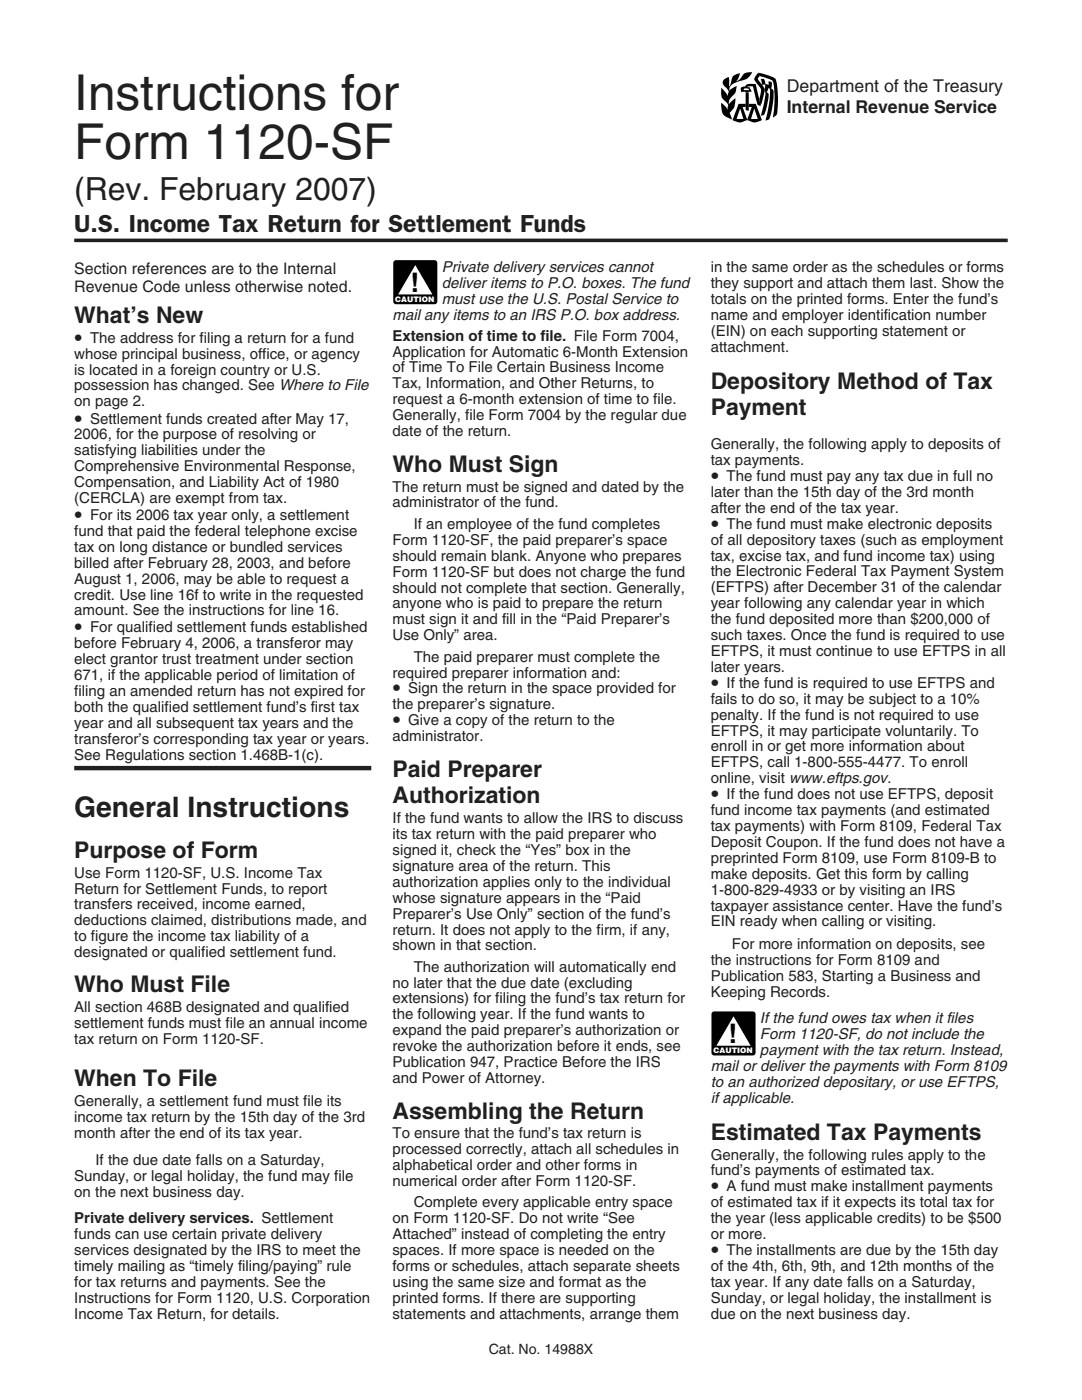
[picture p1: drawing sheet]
<svg xmlns="http://www.w3.org/2000/svg" width="216mm" height="279mm" viewBox="0 0 216 279" stroke-linecap="round" stroke-linejoin="round" font-family="sans-serif">
<defs><g id="words">
<g font-size="9.9" fill="#231f20">
<text x="14.8" y="21.9">Instructions for</text>
<text x="14.8" y="31.7">Form 1120-SF</text>
</g>
<text font-size="6.3" fill="#231f20" x="14.8" y="39.9">(Rev. February 2007)</text>
<text font-size="5.6" fill="#231f20" x="14.8" y="163">General Instructions</text>
<g font-size="5.4">
<text x="81.9" y="58.3">!</text>
<text x="145.4" y="208.2">!</text>
</g>
<text font-size="4.9" fill="#231f20" x="14.8" y="46.2">U.S. Income Tax Return for Settlement Funds</text>
<g font-size="4.6" fill="#231f20">
<text x="14.8" y="64.4">What’s New</text>
<text x="141.8" y="77.6">Depository Method of Tax</text>
<text x="141.8" y="82.9">Payment</text>
<text x="78.3" y="94.2">Who Must Sign</text>
<text x="78.3" y="155">Paid Preparer</text>
<text x="78.3" y="160.3">Authorization</text>
<text x="14.8" y="171.2">Purpose of Form</text>
<text x="14.8" y="198">Who Must File</text>
<text x="14.8" y="216.8">When To File</text>
<text x="78.3" y="223.2">Assembling the Return</text>
<text x="141.8" y="227.5">Estimated Tax Payments</text>
</g>
<g font-size="3.6" fill="#231f20">
<text x="14.8" y="68.4">•</text>
<text x="14.8" y="84.5">•</text>
<text x="141.8" y="96">•</text>
<text x="14.8" y="103.8">•</text>
<text x="141.8" y="105.5">•</text>
<text x="14.8" y="126.2">•</text>
<text x="141.8" y="137.3">•</text>
<text x="78.3" y="138.4">•</text>
<text x="78.3" y="144.7">•</text>
<text x="141.8" y="159.5">•</text>
<text x="141.8" y="237.8">•</text>
<text x="141.8" y="250.5">•</text>
</g>
<g font-size="3.5" fill="#231f20">
<text x="157" y="18.3">Department of the Treasury</text>
<text x="157" y="22.6">Internal Revenue Service</text>
</g>
<g font-size="3.2" fill="#231f20">
<text x="14.8" y="54.7">Section references are to the Internal</text>
<text x="14.8" y="58.2">Revenue Code unless otherwise noted.</text>
</g>
<g font-size="3" fill="#231f20">
<text x="88.1" y="54.3">Private delivery services cannot</text>
<text x="88.1" y="57.5">deliver items to P.O. boxes. The fund</text>
<text x="141.8" y="54.3">in the same order as the schedules or forms</text>
<text x="141.8" y="57.5">they support and attach them last. Show the</text>
<text x="78.3" y="63.8">mail any items to an IRS P.O. box address.</text>
<text x="88.1" y="60.7">must use the U.S. Postal Service to</text>
<text x="141.8" y="60.7">totals on the printed forms. Enter the fund’s</text>
<text x="141.8" y="63.8">name and employer identification number</text>
<text x="14.8" y="71.6">whose principal business, office, or agency</text>
<text x="18" y="68.4">The address for filing a return for a fund</text>
<text x="78.3" y="71.1">Application for Automatic 6-Month Extension</text>
<text x="78.3" y="68">Extension of time to file. File Form 7004,</text>
<text x="141.8" y="70.2">attachment.</text>
<text x="141.8" y="67">(EIN) on each supporting statement or</text>
<text x="14.8" y="74.7">is located in a foreign country or U.S.</text>
<text x="14.8" y="77.9">possession has changed. See Where to File</text>
<text x="78.3" y="74.3">of Time To File Certain Business Income</text>
<text x="78.3" y="77.5">Tax, Information, and Other Returns, to</text>
<text x="14.8" y="81.1">on page 2.</text>
<text x="78.3" y="80.7">request a 6-month extension of time to file.</text>
<text x="78.3" y="83.8">Generally, file Form 7004 by the regular due</text>
<text x="14.8" y="87.7">2006, for the purpose of resolving or</text>
<text x="18" y="84.5">Settlement funds created after May 17,</text>
<text x="78.3" y="87">date of the return.</text>
<text x="141.8" y="89.6">Generally, the following apply to deposits of</text>
<text x="14.8" y="90.9">satisfying liabilities under the</text>
<text x="14.8" y="94">Comprehensive Environmental Response,</text>
<text x="141.8" y="92.8">tax payments.</text>
<text x="145" y="96">The fund must pay any tax due in full no</text>
<text x="14.8" y="97.2">Compensation, and Liability Act of 1980</text>
<text x="14.8" y="100.4">(CERCLA) are exempt from tax.</text>
<text x="78.3" y="98.1">The return must be signed and dated by the</text>
<text x="78.3" y="101.3">administrator of the fund.</text>
<text x="141.8" y="99.2">later than the 15th day of the 3rd month</text>
<text x="14.8" y="107">fund that paid the federal telephone excise</text>
<text x="18" y="103.8">For its 2006 tax year only, a settlement</text>
<text x="82.6" y="105.5">If an employee of the fund completes</text>
<text x="141.8" y="102.3">after the end of the tax year.</text>
<text x="145" y="105.5">The fund must make electronic deposits</text>
<text x="14.8" y="113.3">billed after February 28, 2003, and before</text>
<text x="14.8" y="110.1">tax on long distance or bundled services</text>
<text x="78.3" y="111.9">should remain blank. Anyone who prepares</text>
<text x="78.3" y="108.7">Form 1120-SF, the paid preparer’s space</text>
<text x="141.8" y="111.9">tax, excise tax, and fund income tax) using</text>
<text x="141.8" y="108.7">of all depository taxes (such as employment</text>
<text x="14.8" y="119.7">credit. Use line 16f to write in the requested</text>
<text x="14.8" y="116.5">August 1, 2006, may be able to request a</text>
<text x="78.3" y="118.2">should not complete that section. Generally,</text>
<text x="78.3" y="115.1">Form 1120-SF but does not charge the fund</text>
<text x="141.8" y="118.2">(EFTPS) after December 31 of the calendar</text>
<text x="141.8" y="115">the Electronic Federal Tax Payment System</text>
<text x="14.8" y="122.8">amount. See the instructions for line 16.</text>
<text x="78.3" y="124.6">must sign it and fill in the “Paid Preparer’s</text>
<text x="78.3" y="121.4">anyone who is paid to prepare the return</text>
<text x="141.8" y="124.6">the fund deposited more than $200,000 of</text>
<text x="141.8" y="121.4">year following any calendar year in which</text>
<text x="14.8" y="129.4">before February 4, 2006, a transferor may</text>
<text x="18" y="126.2">For qualified settlement funds established</text>
<text x="78.3" y="127.8">Use Only” area.</text>
<text x="141.8" y="130.9">EFTPS, it must continue to use EFTPS in all</text>
<text x="141.8" y="127.7">such taxes. Once the fund is required to use</text>
<text x="14.8" y="135.7">671, if the applicable period of limitation of</text>
<text x="14.8" y="132.6">elect grantor trust treatment under section</text>
<text x="78.3" y="135.2">required preparer information and:</text>
<text x="82.5" y="132">The paid preparer must complete the</text>
<text x="141.8" y="134.1">later years.</text>
<text x="145" y="137.3">If the fund is required to use EFTPS and</text>
<text x="14.8" y="142.1">both the qualified settlement fund’s first tax</text>
<text x="14.8" y="138.9">filing an amended return has not expired for</text>
<text x="78.3" y="141.6">the preparer’s signature.</text>
<text x="81.5" y="138.4">Sign the return in the space provided for</text>
<text x="141.8" y="143.6">penalty. If the fund is not required to use</text>
<text x="141.8" y="140.4">fails to do so, it may be subject to a 10%</text>
<text x="14.8" y="148.4">transferor’s corresponding tax year or years.</text>
<text x="14.8" y="145.3">year and all subsequent tax years and the</text>
<text x="78.3" y="147.9">administrator.</text>
<text x="81.5" y="144.7">Give a copy of the return to the</text>
<text x="141.8" y="150">enroll in or get more information about</text>
<text x="141.8" y="146.8">EFTPS, it may participate voluntarily. To</text>
<text x="14.8" y="151.6">See Regulations section 1.468B-1(c).</text>
<text x="141.8" y="153.1">EFTPS, call 1-800-555-4477. To enroll</text>
<text x="141.8" y="156.3">online, visit www.eftps.gov.</text>
<text x="145" y="159.5">If the fund does not use EFTPS, deposit</text>
<text x="78.3" y="164.3">If the fund wants to allow the IRS to discuss</text>
<text x="78.3" y="167.5">its tax return with the paid preparer who</text>
<text x="141.8" y="162.7">fund income tax payments (and estimated</text>
<text x="141.8" y="165.8">tax payments) with Form 8109, Federal Tax</text>
<text x="78.3" y="173.8">signature area of the return. This</text>
<text x="78.3" y="170.6">signed it, check the “Yes” box in the</text>
<text x="141.8" y="172.2">preprinted Form 8109, use Form 8109-B to</text>
<text x="141.8" y="169">Deposit Coupon. If the fund does not have a</text>
<text x="14.8" y="178.3">Return for Settlement Funds, to report</text>
<text x="14.8" y="175.1">Use Form 1120-SF, U.S. Income Tax</text>
<text x="78.3" y="177">authorization applies only to the individual</text>
<text x="141.8" y="178.5">1-800-829-4933 or by visiting an IRS</text>
<text x="141.8" y="175.4">make deposits. Get this form by calling</text>
<text x="14.8" y="184.7">deductions claimed, distributions made, and</text>
<text x="14.8" y="181.5">transfers received, income earned,</text>
<text x="78.3" y="183.3">Preparer’s Use Only” section of the fund’s</text>
<text x="78.3" y="180.2">whose signature appears in the “Paid</text>
<text x="141.8" y="184.9">EIN ready when calling or visiting.</text>
<text x="141.8" y="181.7">taxpayer assistance center. Have the fund’s</text>
<text x="14.8" y="187.8">to figure the income tax liability of a</text>
<text x="14.8" y="191">designated or qualified settlement fund.</text>
<text x="78.3" y="186.5">return. It does not apply to the firm, if any,</text>
<text x="78.3" y="189.7">shown in that section.</text>
<text x="146" y="189.4">For more information on deposits, see</text>
<text x="78.3" y="197.1">no later that the due date (excluding</text>
<text x="82.5" y="193.9">The authorization will automatically end</text>
<text x="141.8" y="192.6">the instructions for Form 8109 and</text>
<text x="141.8" y="195.8">Publication 583, Starting a Business and</text>
<text x="14.8" y="202">All section 468B designated and qualified</text>
<text x="78.3" y="200.3">extensions) for filing the fund’s tax return for</text>
<text x="78.3" y="203.4">the following year. If the fund wants to</text>
<text x="141.8" y="198.9">Keeping Records.</text>
<text x="14.8" y="205.2">settlement funds must file an annual income</text>
<text x="14.8" y="208.3">tax return on Form 1120-SF.</text>
<text x="78.3" y="206.6">expand the paid preparer’s authorization or</text>
<text x="78.3" y="209.8">revoke the authorization before it ends, see</text>
<text x="151.6" y="204.3">If the fund owes tax when it files</text>
<text x="151.6" y="207.4">Form 1120-SF, do not include the</text>
<text x="78.3" y="213">Publication 947, Practice Before the IRS</text>
<text x="141.8" y="213.8">mail or deliver the payments with Form 8109</text>
<text x="151.6" y="210.6">payment with the tax return. Instead,</text>
<text x="14.8" y="220.8">Generally, a settlement fund must file its</text>
<text x="78.3" y="216.1">and Power of Attorney.</text>
<text x="141.8" y="217">to an authorized depositary, or use EFTPS,</text>
<text x="141.8" y="220.1">if applicable.</text>
<text x="14.8" y="223.9">income tax return by the 15th day of the 3rd</text>
<text x="14.8" y="227.1">month after the end of its tax year.</text>
<text x="78.3" y="227.2">To ensure that the fund’s tax return is</text>
<text x="19.1" y="232.5">If the due date falls on a Saturday,</text>
<text x="78.3" y="230.4">processed correctly, attach all schedules in</text>
<text x="78.3" y="233.5">alphabetical order and other forms in</text>
<text x="141.8" y="231.4">Generally, the following rules apply to the</text>
<text x="14.8" y="238.9">on the next business day.</text>
<text x="14.8" y="235.7">Sunday, or legal holiday, the fund may file</text>
<text x="78.3" y="236.7">numerical order after Form 1120-SF.</text>
<text x="141.8" y="234.6">fund’s payments of estimated tax.</text>
<text x="145" y="237.8">A fund must make installment payments</text>
<text x="14.8" y="244.1">Private delivery services. Settlement</text>
<text x="78.3" y="244.1">on Form 1120-SF. Do not write “See</text>
<text x="82.5" y="240.9">Complete every applicable entry space</text>
<text x="141.8" y="244.1">the year (less applicable credits) to be $500</text>
<text x="141.8" y="240.9">of estimated tax if it expects its total tax for</text>
<text x="14.8" y="247.3">funds can use certain private delivery</text>
<text x="14.8" y="250.5">services designated by the IRS to meet the</text>
<text x="78.3" y="250.5">spaces. If more space is needed on the</text>
<text x="78.3" y="247.3">Attached” instead of completing the entry</text>
<text x="141.8" y="247.3">or more.</text>
<text x="145" y="250.5">The installments are due by the 15th day</text>
<text x="14.8" y="253.6">timely mailing as “timely filing/paying” rule</text>
<text x="14.8" y="256.8">for tax returns and payments. See the</text>
<text x="78.3" y="256.8">using the same size and format as the</text>
<text x="78.3" y="253.6">forms or schedules, attach separate sheets</text>
<text x="141.8" y="253.6">of the 4th, 6th, 9th, and 12th months of the</text>
<text x="141.8" y="256.8">tax year. If any date falls on a Saturday,</text>
<text x="14.8" y="260">Instructions for Form 1120, U.S. Corporation</text>
<text x="14.8" y="263.2">Income Tax Return, for details.</text>
<text x="78.3" y="260">printed forms. If there are supporting</text>
<text x="78.3" y="263.2">statements and attachments, arrange them</text>
<text x="141.8" y="260">Sunday, or legal holiday, the installment is</text>
<text x="141.8" y="263.2">due on the next business day.</text>
</g>
<text font-size="2.8" fill="#231f20" x="97.5" y="270.2">Cat. No. 14988X</text>
<g font-size="1.5" fill="#fff">
<text x="78.9" y="60.3">CAUTION</text>
<text x="142.4" y="210.2">CAUTION</text>
</g>
</g></defs>
<path d="M144.5 15.8l.9-.4 .1 1.9 .4-.8a1.73 1.73 0 0 1 1.8-1.9l-.4 1-.4 .6a3.1 3.1 0 0 0 1.5-1.5l.7-.2 1-.1-.6 .9-.9 .6a6.3 6.3 0 0 0-2.8 1.2l-.3 1 1.5-.9-.1 .6a3.2 3.2 0 0 1-1.3 2l-.2 1 1.4-1.2a3.1 3.1 0 0 1-1.2 2.9l.4 1.3a2.42 2.42 0 0 1-2-2.1l-.1-1.2 .8 .7 .6 .7v-1l-1.2-1.3-.2-.7v-1.4l1.4 1.7 .1-1-.6-.8a.98 .98 0 0 1-.3-1.6zM148.8 18.4l.6 .1v3.6l-.6-.2zM147.8 17.5l.9-.2a1.18 1.18 0 0 1 1.5-.6l.6 .1 1 4.4-.5-.2a7.9 7.9 0 0 1-.9-2.9l-.2-.9-.9 .1-.1 .1h.5l-.2 .2 .2 .1 .3 .6h-.7l.1 .2-.7-.2-.7 .2zM151.3 14.5l2.4 .7a1.48 1.48 0 0 1 1.3 1.7l.2 2.4a11.5 11.5 0 0 1-.3 3.7l-.7 .4a16.6 16.6 0 0 0-.1-7.3l-.9-.5-1.6-.4zM151.3 14.5l.3 .7a.59 .59 0 0 0-.3 .7l.5 .7a2.04 2.04 0 0 1 .6 2.5l-.6 2.1a5.1 5.1 0 0 1 0-2.8l-.1-.8-1.2-1.8 .1-.4zM152.5 18.3l.7 .2a3.3 3.3 0 0 1-.1 2.5l-.6 1.9-.7 .2 .9-3.7a.9 .9 0 0 0-.2-1.1zM151.8 15.8h.7l.2 1 .6 .2v-.7h.4a.45 .45 0 0 1 .3 .6l-.1 .8 .4 .3a13.9 13.9 0 0 1-.9 5.9l-.6 .2 .7-3.7 .2-2a.66 .66 0 0 0-.4-.8l-.3 .8-.5-.1 .1-.5a.59 .59 0 0 0-.1-.9l-.5-.1zM147.4 20.7h1.4v.6h-.6l.9 2.6a2.45 2.45 0 0 1-2.9 .1zM149.4 20.7h1.4l1.2 3.3a2.34 2.34 0 0 1-2.9-.1l.9-2.6h-.6z" fill="#000"/>
<g fill="#fff">
<path d="M148.5 17.7h.1a.6 .6 0 0 1 .9 .3h-1.1z"/>
<path d="M147.7 21.7l.6 2h-1.3z"/>
<path d="M150.5 21.7l.7 2h-1.3z"/>
</g>
<path d="M14.8 48h186.3" fill="none" stroke="#231f20" stroke-width=".71" stroke-linecap="butt"/>
<path d="M78.5 52.2l.5-.3 8 .1 .3 .5-.1 7.9-.5 .3-8-.1-.2-.4z" fill="#000"/>
<path d="M82.9 52.9l3.4 5.9h-6.9z" fill="#fff"/>
<path d="M14.8 153.3h59.3" fill="none" stroke="#231f20" stroke-width=".88" stroke-linecap="butt"/>
<path d="M142.2 201.9h8l.5 .2 .1 8-.3 .5h-8l-.5-.2v-8z" fill="#000"/>
<path d="M146.4 202.8l3.4 5.9h-6.9z" fill="#fff"/>
<use href="#words"/>
</svg>
